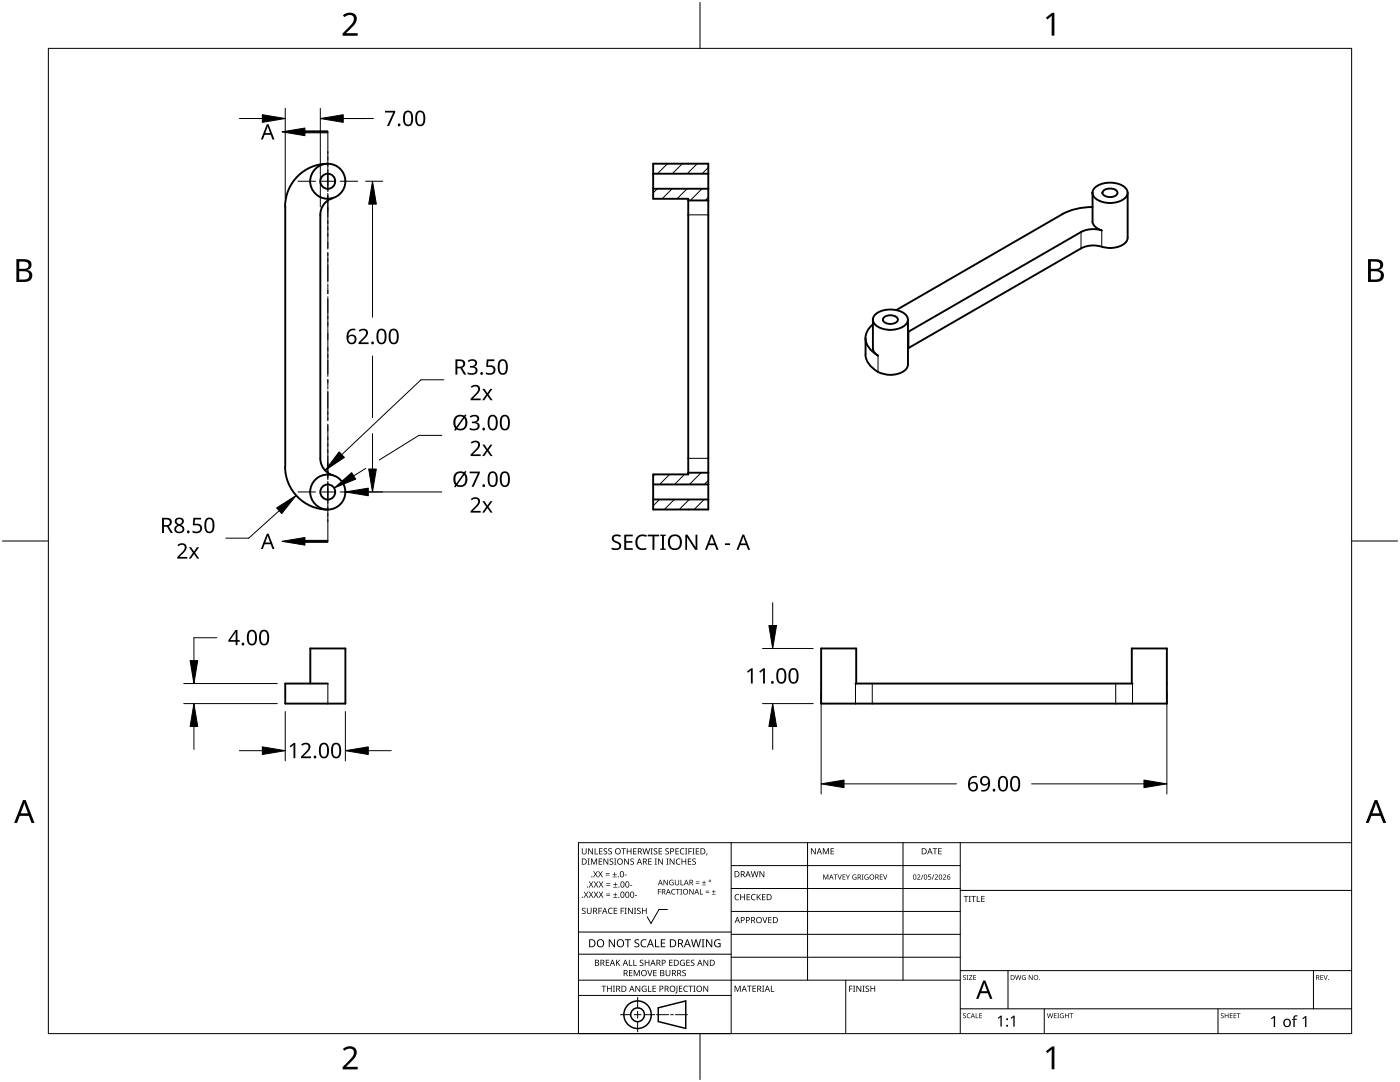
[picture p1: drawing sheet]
<svg xmlns="http://www.w3.org/2000/svg" width="279mm" height="216mm" viewBox="0 0 279 216" stroke-linecap="round" stroke-linejoin="round" font-family="sans-serif">
<g fill="none" stroke="#000" stroke-width=".38">
<path d="M65.4 32.7a8.5 8.5 0 0 0-8.5 8.5M66.4 39.5a3.5 3.5 0 0 0-2.5 3.4M130.4 32.7h11v69h-11v-7h7v-55h-7zM137.4 40h4M141.4 34.7h-11M141.4 37.7h-11M218 38.5v5.7M218.4 37.6a4.9 4.9 0 0 1 6.3 0 1.55 1.55 0 0 1-1 2.4 5 5 0 0 1-5.3-.6 1.25 1.25 0 0 1 0-1.8zM220.3 38a2.21 2.21 0 0 1 2.7 .2 .83 .83 0 0 1-1 1.1 1.63 1.63 0 0 1-2-.8zM225 38.5v9a2.7 2.7 0 0 1-2.7 1.9h-1.6a6.4 6.4 0 0 0-5 .2l-34.3 19.8M56.9 41.2v52M63.9 42.9v48.6"/>
<path d="M212 42.7l-33.1 19.2M218 44.2a2.32 2.32 0 0 0 1.9 1.8 5.5 5.5 0 0 0-4.2 .3l-34.3 19.8M218 41.3a12.7 12.7 0 0 0-6 1.5M172.7 70.7a5 5 0 0 0 8.1 2.9l.4-.8M172.7 67.4v3.3M174.2 63.8v5.7l.2 .6 .8 .9a3.9 3.9 0 0 1-2.3-4.5 4 4 0 0 1 1.3-1.8M174.6 62.9a4.9 4.9 0 0 1 6.2 0 1.55 1.55 0 0 1-.9 2.5 5 5 0 0 1-5.3-.7 1.29 1.29 0 0 1 0-1.8zM176.5 63.3a2.08 2.08 0 0 1 2.6 .2 .7 .7 0 0 1-.5 1 1.82 1.82 0 0 1-2.4-.7zM181.2 63.8v9M181.4 66.2l-.2 .1M181.4 69.4l-.2 .2M56.9 93.2a8.6 8.6 0 0 0 8.5 8.5"/>
<path d="M63.9 91.5a3.5 3.5 0 0 0 2.5 3.3M130.4 99.7h11M130.4 96.7h11M141.4 94.3h-4M61.9 136.4v-7h7v11h-12v-4h8.5M170.7 136.4h55.3M225.9 136.4v-7h7v11h-69v-11h7v7"/>
<circle cx="65.4" cy="36.2" r="1.49"/>
<circle cx="65.4" cy="36.2" r="3.5"/>
<circle cx="65.4" cy="98.2" r="1.49"/>
<circle cx="65.4" cy="98.2" r="3.5"/>
</g>
<path d="M137.4 42.9h4M215.7 46.3v3.3M219.9 46v3.2M175.2 70.9v3.3M181.4 66.1v3.3M141.4 91.5h-4M65.4 136.4v4M170.7 136.4v4M174.1 136.4v4M222.7 136.4v4M226 136.4v4" fill="none" stroke="#000" stroke-width=".2"/>
<g fill="none" stroke="#000" stroke-width=".2">
<path d="M131.2 37.7l-.8 .8M133.2 32.7l-2 2M134.1 37.7l-2 2M136.2 32.7l-2 2M137.1 37.7l-2 2M139.1 32.7l-2 2M140.1 37.7l-2.3 2.3M141.4 33.4l-1.3 1.3M141.4 39.4l-.7 .6M130.7 94.7l-.3 .3M131.6 99.7l-1.2 1.2M133.6 94.7l-2 2"/>
<path d="M134.6 99.7l-2 2M136.6 94.7l-2 2M137.6 99.7l-2 2M139.9 94.3l-2.3 2.4M140.5 99.7l-2 2M141.4 95.9l-.8 .8"/>
</g>
<path d="M9.7 9.7h260v196.5h-260z" fill="none" stroke="#000" stroke-width=".2"/>
<path d="M139.7 .5v9.2M.5 108h9.2M269.7 108h9.2M139.7 206.2v9.2" fill="none" stroke="#000" stroke-width=".2"/>
<g fill="#000">
<path d="M68.4 3.1a1.64 1.64 0 0 1 2.8 .4 2.52 2.52 0 0 1-1.2 2.2l-.9 .9h2.3v.5h-3v-.4l1.2-1.2a1.95 1.95 0 0 0 .9-2.2 1.23 1.23 0 0 0-1.8 .1zM208.7 3.5l1.3-.9h.4v4.5h-.5v-4l-.9 .8zM68.4 209.3a1.64 1.64 0 0 1 2.8 .4 2.52 2.52 0 0 1-1.2 2.2l-.9 1h2.3v.5h-3v-.5l1.2-1.2a1.95 1.95 0 0 0 .9-2.1 1.23 1.23 0 0 0-1.8 .1zM208.7 209.8l1.3-1h.4v4.6h-.5v-4l-.9 .7z"/>
<path d="M3.3 51.7h1.3a1.28 1.28 0 0 1 1.7 1.3 1.04 1.04 0 0 1-.9 .9 1.23 1.23 0 0 1 1 1.5 1.23 1.23 0 0 1-1.5 .9h-1.6zM3.8 54.1v1.7h1a.86 .86 0 0 0 1-.9 .86 .86 0 0 0-1.1-.8zM3.8 52.2v1.4h.9a.78 .78 0 0 0 1-.7 .78 .78 0 0 0-1.1-.7z"/>
<path d="M273 51.7h1.3a1.28 1.28 0 0 1 1.7 1.3 1.04 1.04 0 0 1-.8 .9 1.23 1.23 0 0 1 1 1.5 1.23 1.23 0 0 1-1.6 .9h-1.6zM273.6 54.1v1.7h.9a.86 .86 0 0 0 1.1-.9 .86 .86 0 0 0-1.1-.8zM273.6 52.2v1.4h.8a.78 .78 0 0 0 1-.7 .78 .78 0 0 0-1.1-.7z"/>
<path d="M4.6 159.6h.5l1.8 4.6h-.6l-.6-1.4h-1.8l-.5 1.4h-.6zM4.8 160.2l-.7 2.1h1.5z"/>
<path d="M274.3 159.6h.6l1.7 4.6h-.6l-.5-1.4h-1.8l-.6 1.4h-.5zM274.6 160.2l-.7 2.1h1.4z"/>
</g>
<g fill="none" stroke="#000" stroke-width=".2">
<path d="M145.9 168.1v38.1h-30.5v-38.1h154.3M145.9 172.7h45.7M145.9 177.3h45.7M161.2 168.1v27.5M180.2 168.1v27.5M191.6 168.1v38.1M191.6 177.7h78.1M115.4 198.6h30.5M115.4 195.6h76.2M115.4 190.4h30.5M115.4 186h30.5M127.3 199v2.1"/>
<path d="M133.2 181.5h-1.7l-1.6 2.8-.7-1.4M145.9 181.9h45.7M145.9 186.4h45.7M145.9 191h45.7M168.8 195.6v10.6M191.6 193.7h78.1M201.2 193.7v7.6M262.1 193.7v7.6M123.8 202.5h2.1M126.6 202.5h1.3M127.3 201.8v1.4M127.3 203.8v2.1"/>
<path d="M128.6 202.5h2.1M131 202.5h2.4M133.8 202.5h.6M134.8 202.5h2.4M191.6 201.3h78.1M208.4 201.3v4.9M243.1 201.3v4.9"/>
</g>
<g fill="#000">
<path d="M116.1 169.3h.2v.8a.32 .32 0 0 0 .3 .3 .32 .32 0 0 0 .3-.3v-.8h.2v.8a.47 .47 0 0 1-.5 .4 .47 .47 0 0 1-.5-.5zM116.5 177.9h.2l.3 .5 .3-.5h.1l-.4 .6 .4 .6h-.1l-.3-.5-.4 .5h-.1l.4-.6zM117.3 171.3h.4l-.1 .1v1l.1 .1h-.4l.1-.1v-1zM117.4 169.3h.2l.6 1v-1h.1v1.2h-.1l-.7-1v1h-.1zM117.5 177.9h.2l.3 .5 .3-.5h.1l-.4 .6 .4 .6h-.1l-.4-.5-.3 .5h-.1l.4-.6zM117.5 175.9h.2l.3 .5 .3-.5h.1l-.4 .6 .5 .6h-.2l-.3-.5-.4 .5h-.1l.4-.6zM117.9 171.3h.3l.3 1 .4-1h.3v1.2h-.2v-1l-.4 1h-.1l-.4-1v1h-.2zM118.7 169.3h.1v1h.6v.2h-.7zM118.4 173.8h.1l.3 .5 .3-.5h.2l-.4 .6 .4 .7h-.1l-.4-.6-.3 .6h-.1l.4-.7zM118.5 177.9h.2l.2 .5 .3-.5h.2l-.4 .6 .4 .6h-.1l-.4-.5-.3 .5h-.1l.4-.6zM118.5 175.9h.2l.3 .5 .3-.5h.1l-.4 .6 .4 .6h-.1l-.3-.5-.4 .5h-.1l.4-.6zM119.5 171.3h.7v.1h-.6v.4h.5v.2h-.5v.4h.6v.1h-.7z"/>
<path d="M119.6 169.3h.6v.1h-.5v.4h.5v.1h-.5v.4h.5v.2h-.6zM119.4 173.8h.1l.3 .5 .3-.5h.2l-.4 .6 .4 .7h-.1l-.4-.6-.3 .6h-.2l.5-.7zM119.5 177.9h.1l.3 .5 .3-.5h.2l-.4 .6 .4 .6h-.1l-.4-.5-.3 .5h-.1l.4-.6zM119.5 175.9h.2l.3 .5 .3-.5h.1l-.4 .6 .4 .6h-.1l-.4-.5-.3 .5h-.1l.4-.6zM120.9 174.6h.8v.1h-.8zM120.9 174.2h.8v.1h-.8zM121 178.7h.8v.1h-.8zM121 178.3h.8v.1h-.8zM121 176.6h.8v.1h-.8zM121 176.3h.8v.1h-.8zM120.5 169.4l.4-.1h.3l-.1 .1a.25 .25 0 0 0-.4-.1 .25 .25 0 0 0 0 .4l.4 .3 .1 .2-.3 .3-.5-.1v-.1h.2a.27 .27 0 0 0 .4-.1 .27 .27 0 0 0-.3-.3l-.2-.2zM120.4 171.3h.2l.7 1-.1-1h.2v1.2h-.2l-.6-1v1h-.2z"/>
<path d="M121.4 169.4l.5-.1h.2v.1a.25 .25 0 0 0-.4-.1 .25 .25 0 0 0 0 .4l.4 .3v.2l-.2 .3-.5-.1v-.1h.1a.27 .27 0 0 0 .5-.1 .27 .27 0 0 0-.4-.3l-.2-.2zM122.3 174.9h.8v.2h-.8zM122.4 179h.8v.1h-.8zM122.4 177h.8v.1h-.8zM121.7 171.4l.4-.1 .3 .1-.1 .1a.25 .25 0 0 0-.4-.1 .25 .25 0 0 0 0 .4 .42 .42 0 0 1 .5 .5 .42 .42 0 0 1-.7 .2l-.1-.2 .2 .1a.27 .27 0 0 0 .5-.2 .27 .27 0 0 0-.4-.3l-.2-.2zM122.6 174h.1v.4h.4v.1h-.4v.4h-.1v-.4h-.3v-.1h.3zM122.7 178.1h.1v.4h.4v.1h-.4v.3h-.1v-.3h-.3v-.1h.3zM122.7 176.1h.2v.3h.3v.2h-.3v.3h-.2v-.3h-.3v-.2h.3zM122.6 171.3h.4l-.1 .1v1l.1 .1h-.4l.1-.1v-1zM124 169.3h.9v.1h-.4v1.1h-.1v-1.1h-.4zM124.7 174.5h.4v.2h-.4zM124.6 171.3h.1l.7 1v-1h.1v1.2h-.2l-.6-1v1h-.1z"/>
<path d="M125.7 176.6h.5v.1h-.5zM125.1 169.3h.1v.5h.7v-.5h.1v1.2h-.1v-.6h-.7v.6h-.1zM125.8 171.4l.5-.1 .2 .1v.1a.25 .25 0 0 0-.4-.1 .25 .25 0 0 0 0 .4 .42 .42 0 0 1 .4 .5 .42 .42 0 0 1-.7 .2v-.2l.1 .1a.27 .27 0 0 0 .5-.2 .27 .27 0 0 0-.4-.3l-.2-.2zM126.7 178.6h.4v.2h-.4zM126.4 169.3h.6v.1h-.5v.4h.5v.1h-.5v.4h.5v.2h-.6zM128.2 169.3h.2l.2 1 .3-1h.2l.2 1 .3-1h.1l-.3 1.2h-.1l-.3-1.1-.3 1.1h-.2zM129.4 171.3h.7v.1h-.6v.4h.5v.2h-.5v.4h.6v.1h-.7zM129.8 169.3h.5l-.2 .1v1l.2 .1h-.5l.2-.1v-1zM130.7 171.3h.4l-.1 .1v1l.1 .1h-.4l.1-.1v-1zM130.5 169.4l.4-.1h.3l-.1 .1a.25 .25 0 0 0-.4-.1 .25 .25 0 0 0 0 .4l.4 .3 .1 .2-.2 .3-.6-.1v-.1h.2a.27 .27 0 0 0 .4-.1 .27 .27 0 0 0-.3-.3l-.2-.2zM131.3 177.4h.6v.1h-.5v.4h.5v.1h-.5v.5h-.1zM131.4 169.3h.7v.1h-.5v.4h.5v.1h-.5v.4h.5v.2h-.7z"/>
<path d="M131.3 171.3h.2l.7 1v-1h.1v1.2h-.2l-.6-1v1h-.2zM132.4 175.6h.2l.6 .9v-.9h.1v1h-.2l-.6-.9v.9h-.1zM133 171.3h.4l-.1 .1v1l.1 .1h-.4l.1-.1v-1zM132.8 169.4l.4-.1h.3l-.1 .1a.25 .25 0 0 0-.3-.1 .25 .25 0 0 0 0 .4l.4 .3v.2l-.2 .3-.5-.1v-.1h.1a.27 .27 0 0 0 .5-.1 .27 .27 0 0 0-.4-.3l-.2-.2zM133.7 175.7l.5-.2 .2 .1v.1a.45 .45 0 0 0-.7 .4 .45 .45 0 0 0 .6 .4v-.3h-.2v-.1h.3v.5a.6 .6 0 0 1-.8-.1 .6 .6 0 0 1 .1-.8zM134.1 177.5l.4-.1h.3l-.1 .2a.44 .44 0 0 0-.6 .4 .44 .44 0 0 0 .6 .3 .52 .52 0 0 1-.7 0 .52 .52 0 0 1 .1-.8zM133.6 171.3h.2l.7 1v-1h.1v1.2h-.2l-.6-1v1h-.2zM134.9 177.4h.8v.1h-.4v1h-.1v-1h-.3zM135 171.5l.5-.2 .3 .1-.1 .1a.49 .49 0 0 0-.7 .4 .49 .49 0 0 0 .7 .5 .52 .52 0 0 1-.6 0 .52 .52 0 0 1-.2-.6zM134.8 169.3h.7v.1h-.6v.4h.5v.1h-.5v.4h.6v.2h-.7zM134.7 175.6h.1v.7a.28 .28 0 0 0 .3 .2 .28 .28 0 0 0 .3-.2v-.7h.1v.7a.42 .42 0 0 1-.4 .4 .42 .42 0 0 1-.4-.4zM135.8 175.6h.2v.9h.4v.1h-.6z"/>
<path d="M135.8 177.4h.3l-.1 .1v.9l.1 .1h-.3l.1-.1v-.9zM135.8 169.4l.4-.1h.4l-.1 .1h-.2a.49 .49 0 0 0-.4 .6 .49 .49 0 0 0 .7 .3 .52 .52 0 0 1-.7 .1 .52 .52 0 0 1-.2-.6zM136 171.3h.2v.5h.6v-.5h.1v1.2h-.1v-.5h-.6v.5h-.2zM136.7 169.3h.5l-.2 .1v1l.2 .1h-.5l.2-.1v-1zM137.4 169.3h.7v.1h-.6v.4h.5v.2h-.5v.5h-.1zM137.3 171.3h.7v.1h-.6v.4h.5v.2h-.5v.4h.6v.1h-.7zM137.6 177.4h.1l.6 .9v-.9h.1v1.1h-.1l-.6-.9v.9h-.1zM138.2 169.3h.4l-.1 .1v1l.1 .1h-.4l.1-.1v-1zM138.9 176.2h.7v.1h-.7zM138.9 175.9h.7v.1h-.7zM138.2 171.4l.4-.1 .3 .1-.1 .1a.25 .25 0 0 0-.4-.1 .25 .25 0 0 0 0 .4 .42 .42 0 0 1 .5 .5 .42 .42 0 0 1-.7 .2l-.1-.2 .2 .1a.27 .27 0 0 0 .5-.2 .27 .27 0 0 0-.4-.3l-.2-.2zM138.9 169.3h.6v.1h-.5v.4h.5v.1h-.5v.4h.5v.2h-.6z"/>
<path d="M139.7 177.4h.1v1h.5v.1h-.6zM140.1 176.5h.8v.1h-.8zM140.5 175.7h.1v.3h.3v.2h-.3v.3h-.1v-.3h-.4v-.2h.4zM140.8 178h.7v.2h-.7zM140.8 177.7h.7v.1h-.7zM141 170.3h.2l-.3 .4zM142.1 178.4h.7v.1h-.7zM142.4 177.6h.1v.3h.3v.1h-.3v.3h-.1v-.3h-.3v-.1h.3zM146.8 178.6l.4-.2 .3 .1v.1a.49 .49 0 0 0-.7 .4 .49 .49 0 0 0 .7 .5 .52 .52 0 0 1-.7 0 .52 .52 0 0 1-.2-.6zM147.7 178.4h.2v.5h.6v-.5h.2v1.2h-.2v-.5h-.6v.5h-.2zM149 178.4h.7v.1h-.5v.4h.4v.2h-.4v.4h.5v.1h-.7zM150 178.6l.5-.2 .3 .1-.1 .1a.49 .49 0 0 0-.7 .4 .49 .49 0 0 0 .8 .5 .52 .52 0 0 1-.7 0 .52 .52 0 0 1-.2-.6z"/>
<path d="M149.8 173.8h.2l.3 1.1 .2-1.1h.2l.3 1.1 .2-1.1h.2l-.3 1.2h-.2l-.3-1-.3 1h-.1zM151 178.4h.2v.6l.5-.6h.2l-.5 .5 .5 .7h-.2l-.4-.6-.1 .6h-.2zM151.6 173.8h.1l.7 1v-1h.1v1.2h-.1l-.7-1v1h-.1zM152.1 178.4h.7v.1h-.6v.4h.5v.2h-.5v.4h.6v.1h-.7zM161.8 169.3h.2l.7 1v-1h.1v1.2h-.2l-.6-1v1h-.2zM164.3 174.5h.2l.3 .8 .3-.8h.2v1h-.1v-.9l-.5 .9-.3-.9v.9h-.1zM164.2 169.3h.2l.4 .9 .4-.9h.2v1.2h-.1v-1.1l-.4 1.1h-.1l-.4-1.1v1.1h-.2zM165.8 169.3h.6v.1h-.5v.4h.5v.1h-.5v.4h.5v.2h-.6zM166.4 174.5h.7v.1h-.3v.9h-.1v-.9h-.3zM167.2 174.5h.1l.3 .9 .3-.9h.1l-.3 1h-.2zM168.2 174.5h.5v.1h-.4v.3h.4v.1h-.4v.4h.4v.1h-.5zM168.8 174.5h.1l.3 .5 .3-.5h.1l-.3 .6v.4h-.2v-.4z"/>
<path d="M170.2 174.6l.5-.1h.2v.2a.42 .42 0 0 0-.7 .3 .42 .42 0 0 0 .6 .4v-.3h-.2v-.1h.3v.5a.56 .56 0 0 1-.7-.1 .56 .56 0 0 1 0-.8zM172 174.5h.3l-.1 .1v.8l.1 .1h-.3l.1-.1v-.8zM172.6 174.6l.5-.1h.2v.2a.42 .42 0 0 0-.7 .3 .42 .42 0 0 0 .6 .4v-.3h-.2v-.1h.3v.5a.56 .56 0 0 1-.7-.1 .56 .56 0 0 1 0-.8zM175.6 174.5h.6v.1h-.5v.3h.4v.1h-.4v.4h.5v.1h-.6zM176.2 174.5h.2l.3 .9 .3-.9h.1l-.4 1h-.1zM183 174.6a.37 .37 0 0 1 .6 0 .37 .37 0 0 1-.2 .6l-.2 .2h.5v.1h-.7l.3-.4a.27 .27 0 0 0 .3-.3 .27 .27 0 0 0-.4-.2zM184.2 174.5h.1l-.4 1h-.1zM185.3 174.5h.5v.1h-.4v.3h.1a.33 .33 0 0 1 .3 .5 .33 .33 0 0 1-.6 0 .27 .27 0 0 0 .4 .1 .27 .27 0 0 0 .1-.4 .27 .27 0 0 0-.4-.1zM186.3 174.5h.2l-.4 1h-.2zM186.1 169.3h.9v.1h-.3v1.1h-.2v-1.1h-.4zM186.5 174.6a.37 .37 0 0 1 .6 0 .37 .37 0 0 1-.2 .6l-.2 .2h.5v.1h-.7l.3-.4a.27 .27 0 0 0 .3-.3 .27 .27 0 0 0-.4-.2zM187.2 169.3h.7v.1h-.5v.4h.5v.1h-.5v.4h.5v.2h-.7z"/>
<path d="M188.2 174.6a.37 .37 0 0 1 .6 0 .37 .37 0 0 1-.3 .6l-.2 .2h.5v.1h-.6l.2-.4a.27 .27 0 0 0 .3-.3 .27 .27 0 0 0-.4-.2zM192.3 178.8h.9v.1h-.3v1.1h-.2v-1.1h-.4zM193.3 178.8h.5l-.2 .1v1l.2 .1h-.5l.2-.1v-1zM193.8 178.8h1v.1h-.4v1.1h-.2v-1.1h-.4zM194.9 178.8h.2v1.1h.5v.1h-.7zM195.8 178.8h.7v.1h-.5v.4h.5v.1h-.5v.5h.5v.1h-.7zM116.2 181.3l.4-.2 .3 .1-.1 .1a.25 .25 0 0 0-.4-.1 .25 .25 0 0 0 0 .4l.4 .2 .1 .3-.3 .3-.5-.1v-.1h.2a.27 .27 0 0 0 .4-.1 .27 .27 0 0 0-.3-.3l-.2-.2zM117.1 181.1h.2v.8a.32 .32 0 0 0 .3 .3 .32 .32 0 0 0 .3-.3v-.8h.2v.8a.47 .47 0 0 1-.5 .5 .47 .47 0 0 1-.5-.5zM119.4 181.1h.7v.2h-.5v.4h.5v.1h-.5v.6h-.2zM120 196.7h1v.1h-.4v1.1h-.2v-1.1h-.4zM120.9 191.5h.7v.1h-.5v.4h.4v.2h-.4v.4h.5v.1h-.7zM121.5 181.3l.4-.2 .4 .1-.1 .1a.49 .49 0 0 0-.7 .5 .49 .49 0 0 0 .7 .4 .52 .52 0 0 1-.6 .1 .52 .52 0 0 1-.3-.6z"/>
<path d="M121.1 196.7h.2v.5h.6v-.5h.2v1.2h-.2v-.6h-.6v.6h-.2zM121.5 187.4h.2l.9 1.3v-1.3h.1v1.6h-.2l-.8-1.3v1.3h-.2zM122.3 196.7h.4l-.1 .1v1l.1 .1h-.4l.2-.1v-1zM122.5 181.1h.7v.2h-.6v.4h.5v.1h-.5v.4h.6v.2h-.7zM122.9 191.5h.2v.6l.5-.6h.2l-.5 .5 .5 .7h-.2l-.4-.6-.1 .6h-.2zM123.9 181.1h.6v.2h-.5v.4h.5v.1h-.5v.6h-.1zM124.7 181.1h.4l-.2 .2v.9l.2 .2h-.4l.1-.2v-.9zM124.7 187.4h1.2v.2h-.5v1.4h-.2v-1.4h-.5zM125.5 191.5h.2v1.1h.5v.1h-.7zM125.5 193.6h.7v.1h-.5v.4h.5v.1h-.5v.4h.5v.2h-.7zM125.3 181.1h.2l.7 1.1-.1-1.1h.2v1.3h-.2l-.6-1v1h-.2zM126.4 191.5h.2v1.1h.5v.1h-.7z"/>
<path d="M126.5 181.1h.5l-.2 .2v.9l.2 .2h-.5l.2-.2v-.9zM126.5 193.6h.2l.4 1 .4-1h.2v1.2h-.2v-1.1l-.4 1.1h-.1l-.4-1.1v1.1h-.1zM126.7 187.6l.3-.2 .6 .1-.2 .1a.33 .33 0 0 0-.6 .2 .33 .33 0 0 0 .4 .4 .47 .47 0 0 1 .4 .6 .47 .47 0 0 1-.7 .2h-.3v-.2h.2a.35 .35 0 0 0 .6-.2 .35 .35 0 0 0-.5-.4l-.3-.2zM126.8 196.7h.2l.6 1v-1h.2v1.2h-.2l-.7-1 .1 1h-.2zM127.2 181.3l.4-.2 .3 .1-.1 .1a.25 .25 0 0 0-.4-.1 .25 .25 0 0 0 0 .4l.4 .2 .1 .3-.3 .3-.5-.1v-.1h.2a.27 .27 0 0 0 .4-.1 .27 .27 0 0 0-.3-.3l-.2-.2zM127.7 191.6l.5-.1 .2 .1v.1a.25 .25 0 0 0-.4-.1 .25 .25 0 0 0 0 .4l.4 .2v.3l-.2 .2h-.5v-.2l.1 .1a.27 .27 0 0 0 .5-.2 .27 .27 0 0 0-.4-.3l-.2-.2zM128 187.6l.6-.2 .4 .1v.2a.64 .64 0 0 0-1 .5 .64 .64 0 0 0 1 .6v.2a.83 .83 0 0 1-1.1-.3 .83 .83 0 0 1 .1-1.1zM128.2 196.8l.6-.1 .2 .1v.1a.5 .5 0 0 0-.8 .4 .5 .5 0 0 0 .7 .5v-.4h-.3v-.1h.4v.6a.66 .66 0 0 1-.8-.2 .66 .66 0 0 1 0-.9zM128.1 181.1h.2v.6h.6v-.6h.2v1.3h-.2v-.6h-.6v.6h-.2zM129.2 193.6h.1l.4 1 .3-1h.2l-.4 1.2h-.2zM129.3 196.7h.2v1.1h.5v.1h-.7zM128.7 191.5h.1v.5h.6v-.5h.2v1.2h-.2v-.5h-.6v.5h-.1z"/>
<path d="M130.7 187.4h.2v1.4h.7v.2h-.9zM130.2 196.7h.7v.1h-.5v.4h.5v.1h-.5v.5h.5v.1h-.7zM130.4 193.6h.6v.1h-.5v.4h.5v.1h-.5v.4h.5v.2h-.6zM131.9 187.4h.9v.2h-.7v.5h.6v.2h-.6v.5h.7v.2h-.9zM132.8 193.6h.2v.7a.32 .32 0 0 0 .3 .4 .32 .32 0 0 0 .3-.4v-.7h.2v.7a.47 .47 0 0 1-.5 .5 .47 .47 0 0 1-.5-.5zM133.5 191.5h.7v.1h-.5v.4h.5v.2h-.5v.4h.5v.1h-.7zM135 196.7h.2v1.3l-.1 .2h-.3l-.1-.1 .3-.2zM135.5 196.7h.7v.1h-.5v.4h.4v.1h-.4v.5h.5v.1h-.7zM135.8 191.7l.5-.2 .4 .1-.1 .1a.5 .5 0 0 0-.8 .4 .5 .5 0 0 0 .7 .5v-.4h-.2v-.1h.4v.6a.66 .66 0 0 1-.9-.1 .66 .66 0 0 1 0-.9zM136.2 193.7l.4-.2 .3 .1-.1 .1a.25 .25 0 0 0-.4-.1 .25 .25 0 0 0 0 .4 .42 .42 0 0 1 .5 .6 .42 .42 0 0 1-.7 .2l-.1-.2h.2a.27 .27 0 0 0 .5-.1 .27 .27 0 0 0-.4-.3l-.2-.2zM136.5 196.8l.5-.1 .3 .1-.1 .1a.49 .49 0 0 0-.7 .4 .49 .49 0 0 0 .8 .4 .52 .52 0 0 1-.7 .1 .52 .52 0 0 1-.2-.6zM137 191.5h.7v.1h-.6v.4h.5v.2h-.5v.4h.6v.1h-.7z"/>
<path d="M137.4 196.7h.9v.1h-.4v1.1h-.1v-1.1h-.4zM137.9 191.6l.4-.1 .3 .1-.1 .1a.25 .25 0 0 0-.4-.1 .25 .25 0 0 0 0 .4l.4 .2 .1 .3-.2 .2h-.6v-.2l.2 .1a.27 .27 0 0 0 .5-.2 .27 .27 0 0 0-.4-.3l-.2-.2zM138.4 196.7h.4l-.1 .1v1l.1 .1h-.4l.1-.1v-1zM137.9 187.4h.2l.3 1.4 .4-1.4h.2l.4 1.4 .3-1.4h.2l-.4 1.6h-.2l-.4-1.3-.4 1.3h-.2zM140 187.4h.6l-.2 .2v1.3l.2 .1h-.6l.2-.1v-1.3zM140.4 196.7h.1l.7 1v-1h.1v1.2h-.1l-.7-1v1h-.1zM140.4 191.5h.2l.6 1v-1h.1v1.2h-.1l-.7-1v1h-.1zM140.9 187.4h.2l.9 1.3v-1.3h.2v1.6h-.3l-.8-1.3v1.3h-.2zM142.7 187.6l.7-.2 .4 .1-.1 .2a.65 .65 0 0 0-1 .5 .65 .65 0 0 0 .9 .6v-.4h-.3v-.2h.5v.7a.86 .86 0 0 1-1.1-.1 .86 .86 0 0 1 0-1.2zM146.6 196.7h.2l.4 1 .4-1h.2v1.2h-.1v-1.1l-.4 1.1h-.2l-.4-1.1v1.1h-.1zM149.1 196.7h.9v.1h-.4v1.1h-.1v-1.1h-.4zM150.2 196.7h.7v.1h-.6v.4h.5v.1h-.5v.5h.6v.1h-.7z"/>
<path d="M152.1 183h.2l.3 1 .4-1h.2l-.5 1.2h-.1zM152.1 196.7h.4l-.1 .1v1l.1 .1h-.4l.1-.1v-1zM153.8 196.7h.2v1.1h.5v.1h-.7zM153.3 183h.7v.1h-.5v.4h.5v.1h-.5v.5h.5v.1h-.7zM169.5 196.7h.6v.1h-.5v.5h.5v.1h-.5v.5h-.1zM170.2 196.7h.5l-.2 .1v1l.2 .1h-.5l.2-.1v-1zM170.9 196.7h.2l.6 1v-1h.2v1.2h-.2l-.6-1v1h-.2zM172.1 196.7h.5l-.2 .1v1l.2 .1h-.5l.2-.1v-1zM172.8 196.8l.4-.1h.2v.2a.25 .25 0 0 0-.4-.1 .25 .25 0 0 0 0 .4l.4 .2 .1 .3-.3 .2h-.5v-.2l.2 .1a.27 .27 0 0 0 .4-.2 .27 .27 0 0 0-.3-.3l-.3-.2zM173.7 196.7h.2v.5h.6v-.5h.2v1.2h-.2v-.6h-.6v.6h-.2zM192.2 194.7l.4-.1h.2l-.1 .1a.24 .24 0 0 0-.3 0 .24 .24 0 0 0-.1 .3 .24 .24 0 0 0 .4 .1l.1 .1-.1 .3h-.4l-.1-.1a.24 .24 0 0 0 .3 .1 .24 .24 0 0 0 .1-.3l-.4-.3zM192.9 194.6h.4l-.1 .1v.7l.1 .1h-.4l.1-.1v-.7z"/>
<path d="M193.4 194.6h.6l-.5 .8h.6v.1h-.7l.5-.8h-.5zM194.2 194.6h.6v.1h-.4v.3h.4v.1h-.4v.3h.4v.1h-.6zM202.6 194.6h.1l.2 .8 .2-.8h.2l.2 .8 .2-.8h.1l-.2 .9h-.2l-.2-.8-.2 .8h-.2zM204.1 194.7l.3-.1h.3l-.1 .1a.4 .4 0 0 0-.6 .4 .4 .4 0 0 0 .6 .3v-.3l-.2-.1h.3v.5a.53 .53 0 0 1-.7-.1 .53 .53 0 0 1 .1-.7zM205.3 194.6h.2l.5 .8v-.8h.1v.9h-.2l-.5-.8v.8h-.1zM263.5 194.6h.6v.1h-.5v.3h.4v.1h-.4v.3h.5v.1h-.6zM264.1 194.6h.2l.2 .8 .3-.8h.2l-.4 .9h-.1zM192.2 202.3l.4-.1h.2l-.1 .1a.24 .24 0 0 0-.3 0 .24 .24 0 0 0-.1 .3 .24 .24 0 0 0 .4 .1l.1 .2-.1 .2-.4 .1-.1-.2a.24 .24 0 0 0 .3 .1 .24 .24 0 0 0 .1-.3l-.4-.2zM193.1 202.3l.6-.1-.3 .1a.4 .4 0 0 0-.3 .5 .4 .4 0 0 0 .5 .2 .46 .46 0 0 1-.6 0 .46 .46 0 0 1 .1-.7zM194.7 202.2h.1v.8h.5v.2h-.6zM195.4 202.2h.6v.1h-.4v.3h.4v.1h-.4v.4h.4v.1h-.6zM199.1 203.1l.6-.4h.2v2.1h-.2v-1.9l-.5 .4z"/>
<path d="M201.7 203.1l.6-.4h.2v2.1h-.3v-1.9l-.4 .4zM209 202.2h.1l.2 .8 .2-.8h.1l.3 .8 .2-.8h.1l-.3 1h-.1l-.2-.9-.3 .9h-.1zM210.3 202.2h.6v.1h-.4v.3h.3v.1h-.3v.4h.4v.1h-.6zM211 202.2h.4l-.2 .1v.8l.2 .1h-.4l.1-.1v-.8zM211.6 202.3l.7-.1-.1 .1a.4 .4 0 0 0-.6 .4 .4 .4 0 0 0 .6 .3v-.2l-.2-.2h.3v.5a.53 .53 0 0 1-.7-.1 .53 .53 0 0 1 0-.7zM212.5 202.2h.2v.4h.5v-.4h.1v1h-.1v-.5h-.5v.5h-.2zM213.4 202.2h.8v.1h-.3v.9h-.2v-.9h-.3zM243.7 202.3l.3-.1h.2v.1a.24 .24 0 0 0-.3 0 .24 .24 0 0 0-.1 .3 .24 .24 0 0 0 .3 .1l.1 .2-.1 .2-.4 .1-.1-.2a.24 .24 0 0 0 .4 .1 .24 .24 0 0 0 0-.3l-.3-.2zM244.4 202.2h.2v.4h.5v-.4h.1v1h-.1v-.5h-.5v.5h-.2zM245.4 202.2h.6v.1h-.4v.3h.4v.1h-.4v.4h.4v.1h-.6zM246.2 202.2h.5v.1h-.4v.3h.4v.1h-.4v.4h.4v.1h-.5zM246.8 202.2h.8v.1h-.3v.9h-.2v-.9h-.3z"/>
<path d="M253.7 203.2l.6-.5h.2v2.2h-.3v-1.9l-.4 .4zM258.2 202.7l.3-.1h.5l-.1 .3-.4-.1-.1 .2v.3h.4v.2h-.4v1.4h-.3v-1.4h-.3l.3-.2zM259.9 203.2l.6-.5h.2v2.2h-.2v-1.9l-.5 .4z"/>
<path d="M116.1 171.3h.4a.61 .61 0 0 1 .6 .6 .61 .61 0 0 1-.6 .6h-.4zM116.3 171.4v1h.1a.48 .48 0 0 0 .5-.5 .48 .48 0 0 0-.4-.5z"/>
<path d="M122.7 169.9a.61 .61 0 0 1 1.2 0 .61 .61 0 0 1-1.2 0zM123 169.5a.47 .47 0 0 0-.1 .7 .47 .47 0 0 0 .8 0v-.1a.45 .45 0 0 0-.1-.6 .45 .45 0 0 0-.6 0z"/>
<path d="M123.1 171.9a.61 .61 0 0 1 1.2 0 .61 .61 0 0 1-1.2 0zM123.5 171.5l-.2 .4a.45 .45 0 0 0 .7 .4 .45 .45 0 0 0 0-.8l-.2-.1z"/>
<path d="M123.9 173.9a.51 .51 0 0 1 .6 .1 .51 .51 0 0 1 0 .7 .44 .44 0 0 1-.6 .3 .44 .44 0 0 1-.2-.6zM123.9 174v.1a.48 .48 0 0 0 .3 .8 .53 .53 0 0 0 .2-.5 .53 .53 0 0 0-.4-.4z"/>
<path d="M124 178a.44 .44 0 0 1 .5 0 .44 .44 0 0 1 .1 .5 .46 .46 0 0 1-.4 .7 .46 .46 0 0 1-.4-.7zM124.1 178.1l-.1 .2a.45 .45 0 0 0 .3 .7 .53 .53 0 0 0 .2-.5 .53 .53 0 0 0-.4-.4z"/>
<path d="M124 176a.44 .44 0 0 1 .5 0 .44 .44 0 0 1 .1 .5 .46 .46 0 0 1-.4 .6 .46 .46 0 0 1-.4-.7zM124.1 176.1l-.1 .4a.31 .31 0 0 0 .2 .5 .31 .31 0 0 0 .3-.5l-.1-.4z"/>
<path d="M124.9 178a.5 .5 0 0 1 .7 .1 .5 .5 0 0 1 0 .6 .44 .44 0 0 1-.6 .4 .44 .44 0 0 1-.2-.6zM125 178.1a.48 .48 0 0 0-.1 .6 .48 .48 0 0 0 .4 .3l.1-.8-.2-.2z"/>
<path d="M124.9 176a.44 .44 0 0 1 .6 0 .44 .44 0 0 1 .1 .5 .46 .46 0 0 1-.5 .6 .46 .46 0 0 1-.3-.7zM125 176.1l-.1 .4a.31 .31 0 0 0 .3 .5 .31 .31 0 0 0 .2-.5v-.4z"/>
<path d="M125.9 178a.5 .5 0 0 1 .6 .1 .5 .5 0 0 1 0 .6 .44 .44 0 0 1-.5 .4 .44 .44 0 0 1-.2-.6zM126 178.1l-.1 .1a.48 .48 0 0 0 .4 .8 .53 .53 0 0 0 .2-.5 .53 .53 0 0 0-.5-.4z"/>
<path d="M127.3 169.3h.3a.35 .35 0 0 1 .5 .2 .35 .35 0 0 1-.3 .4l.4 .6h-.2l-.3-.5h-.3v.5h-.1zM127.4 169.4v.4h.2a.23 .23 0 0 0 .3-.2 .23 .23 0 0 0-.3-.2z"/>
<path d="M127.5 171.3h.2l.4 1.2h-.1l-.2-.4h-.4l-.2 .4h-.1zM127.6 171.5l-.2 .5h.4z"/>
<path d="M128.3 171.3h.3a.35 .35 0 0 1 .5 .2 .35 .35 0 0 1-.3 .5l.4 .5h-.2l-.3-.5h-.2v.5h-.2zM128.5 171.4v.5h.1a.23 .23 0 0 0 .3-.2 .23 .23 0 0 0-.3-.3z"/>
<path d="M131.7 175.5h.1l.5 1.1h-.2l-.1-.3h-.4l-.2 .3h-.1zM131.8 175.7l-.2 .5h.4z"/>
<path d="M132.1 177.4h.3a.31 .31 0 0 1 .4 .2 .31 .31 0 0 1-.2 .4l.3 .5h-.2l-.3-.5h-.2v.5h-.1zM132.2 177.5v.4h.2a.21 .21 0 0 0 .2-.2 .21 .21 0 0 0-.2-.2z"/>
<path d="M133.3 177.4h.1l.5 1.1h-.2l-.1-.4h-.4l-.2 .4h-.1zM133.4 177.5l-.2 .5h.4z"/>
<path d="M133.8 169.3h.6l.1 .2-.1 .4-.5 .1v.5h-.1zM133.9 169.4v.5a.29 .29 0 0 0 .5-.3 .29 .29 0 0 0-.5-.2z"/>
<path d="M136.9 175.5h.1l.4 1.1h-.1l-.1-.3h-.5l-.1 .3h-.1zM137 175.7l-.2 .5h.3z"/>
<path d="M136.2 177.9a.55 .55 0 0 1 1.1 0 .55 .55 0 0 1-1.1 0zM136.4 177.9a.45 .45 0 0 0 .9 0 .45 .45 0 0 0-.9 0z"/>
<path d="M137.6 175.6h.3a.31 .31 0 0 1 .4 .2 .31 .31 0 0 1-.2 .4l.3 .4h-.2l-.2-.4h-.3v.4h-.1zM137.7 175.7v.4h.2a.21 .21 0 0 0 .3-.2 .21 .21 0 0 0-.3-.2z"/>
<path d="M139 177.4h.1l.4 1.1h-.1l-.1-.4h-.5l-.1 .4h-.1zM139.1 177.5l-.2 .5h.3z"/>
<path d="M139.8 169.3h.4a.54 .54 0 0 1 .6 .6 .56 .56 0 0 1-.7 .6h-.3zM140 169.4v.9h.1a.48 .48 0 0 0 .5-.4 .48 .48 0 0 0-.4-.5z"/>
<path d="M141.4 175.8a.25 .25 0 0 1 .5 0 .25 .25 0 0 1-.5 0zM141.5 175.8a.15 .15 0 0 0 .3 0 .15 .15 0 0 0-.3 0z"/>
<path d="M146.6 173.8h.4a.61 .61 0 0 1 .6 .6 .61 .61 0 0 1-.7 .6h-.3zM146.8 174v.9h.1a.43 .43 0 0 0 .5-.5 .41 .41 0 0 0-.4-.4z"/>
<path d="M147.8 173.8h.4a.35 .35 0 0 1 .4 .3 .35 .35 0 0 1-.2 .4l.3 .5h-.2l-.3-.5h-.2v.5h-.2zM148 174v.4h.2a.23 .23 0 0 0 .3-.2 .23 .23 0 0 0-.3-.2z"/>
<path d="M149.2 173.8h.1l.5 1.2h-.1l-.2-.3h-.5l-.1 .3h-.2zM149.3 174l-.2 .5h.4z"/>
<path d="M153 178.4h.4a.55 .55 0 0 1 .6 .6 .56 .56 0 0 1-.6 .6h-.4zM153.2 178.5v1h.1a.48 .48 0 0 0 .5-.5 .48 .48 0 0 0-.4-.5z"/>
<path d="M163.4 169.2h.2l.5 1.3h-.2l-.2-.4h-.4l-.2 .4h-.1zM163.5 169.4l-.2 .6h.4z"/>
<path d="M165.8 174.5h.2l.4 1h-.2l-.1-.3h-.4l-.1 .3h-.2zM165.9 174.6l-.2 .5h.4z"/>
<path d="M171.2 174.5h.2a.29 .29 0 0 1 .4 .2 .29 .29 0 0 1-.2 .4l.3 .4h-.2l-.2-.4h-.2v.4h-.1zM171.3 174.6v.4h.1a.2 .2 0 0 0 .3-.2 .2 .2 0 0 0-.3-.2z"/>
<path d="M173.4 175a.55 .55 0 0 1 1.1 0 .55 .55 0 0 1-1.1 0zM173.7 175a.38 .38 0 0 0 .7 0 .38 .38 0 0 0-.7 0z"/>
<path d="M174.7 174.5h.3a.29 .29 0 0 1 .3 .2 .29 .29 0 0 1-.2 .4l.3 .4h-.1l-.3-.4h-.2v.4h-.1zM174.8 174.6v.4h.2a.2 .2 0 0 0 .2-.2 .2 .2 0 0 0-.2-.2z"/>
<path d="M182.3 174.6h.4l.2 .5a.38 .38 0 0 1-.5 .4 .38 .38 0 0 1-.2-.6zM182.4 174.6l-.1 .2a.38 .38 0 0 0 .3 .6 .41 .41 0 0 0 .2-.5 .41 .41 0 0 0-.4-.3z"/>
<path d="M184 169.3h.3a.61 .61 0 0 1 .6 .6 .61 .61 0 0 1-.6 .6h-.3zM184.1 169.4v.9h.2a.43 .43 0 0 0 .5-.4 .41 .41 0 0 0-.5-.5z"/>
<path d="M184.5 174.6l.1-.1a.51 .51 0 0 1 .4 .5 .51 .51 0 0 1-.4 .5l-.2-.4zM184.6 174.6l-.1 .2a.38 .38 0 0 0 .3 .6 .41 .41 0 0 0 .2-.5 .41 .41 0 0 0-.4-.3z"/>
<path d="M185.5 169.2h.1l.5 1.3h-.1l-.2-.4h-.5l-.1 .4h-.2zM185.6 169.4l-.2 .6h.4z"/>
<path d="M187.5 174.6l.1-.1a.51 .51 0 0 1 .4 .5 .51 .51 0 0 1-.5 .5l-.1-.4zM187.6 174.6l-.1 .2a.38 .38 0 0 0 .3 .6 .41 .41 0 0 0 .1-.5 .41 .41 0 0 0-.3-.3z"/>
<path d="M189.1 174.6l.5-.1-.4 .2-.1 .3a.33 .33 0 0 1 .5 .1 .33 .33 0 0 1-.2 .5 .33 .33 0 0 1-.4-.4zM189.1 175.2a.25 .25 0 0 0 .5 0 .25 .25 0 0 0-.5 0z"/>
<path d="M118.4 181.1h.3a.35 .35 0 0 1 .4 .3 .35 .35 0 0 1-.2 .4l.3 .6h-.1l-.3-.5h-.3v.5h-.1zM118.5 181.3v.4h.2a.23 .23 0 0 0 .3-.2 .23 .23 0 0 0-.3-.2z"/>
<path d="M118.7 191.5h.4a.31 .31 0 0 1 .4 .2 .31 .31 0 0 1-.2 .4 .33 .33 0 0 1 .3 .4 .33 .33 0 0 1-.4 .2h-.5zM118.9 192.2v.4h.2a.23 .23 0 0 0 .3-.2 .23 .23 0 0 0-.3-.2zM118.9 191.6v.4h.2a.21 .21 0 0 0 .3-.2 .21 .21 0 0 0-.3-.2z"/>
<path d="M117.6 187.4h.5a.71 .71 0 0 1 .7 .8 .73 .73 0 0 1-.8 .8h-.4zM117.8 187.6v1.2h.2a.56 .56 0 0 0 .6-.6 .54 .54 0 0 0-.6-.6z"/>
<path d="M119.8 191.5h.4a.35 .35 0 0 1 .4 .3 .35 .35 0 0 1-.2 .4l.3 .5h-.2l-.3-.5h-.2v.5h-.2zM120 191.6v.5h.2a.23 .23 0 0 0 .3-.2 .23 .23 0 0 0-.3-.3z"/>
<path d="M119.3 187.6a.74 .74 0 0 1 .9-.1 .74 .74 0 0 1 .4 .7 .77 .77 0 0 1-1.1 .8 .77 .77 0 0 1-.3-1.3zM119.5 187.7l-.2 .5a.56 .56 0 0 0 .7 .6 .56 .56 0 0 0 .3-.9 .51 .51 0 0 0-.8-.2z"/>
<path d="M120.6 181.1h.2l.4 1.3h-.1l-.2-.4h-.4l-.2 .4h-.1zM120.7 181.3l-.2 .6h.4z"/>
<path d="M122.2 191.5h.1l.5 1.2h-.2l-.1-.3h-.5l-.2 .3h-.1zM122.2 191.7l-.2 .5h.4z"/>
<path d="M123 196.7h.3a.35 .35 0 0 1 .4 .2 .35 .35 0 0 1-.2 .5l.3 .5h-.1l-.3-.5h-.3v.5h-.1zM123.1 196.8v.5h.2a.23 .23 0 0 0 .3-.3 .23 .23 0 0 0-.3-.2z"/>
<path d="M123.3 187.6a.74 .74 0 0 1 .8-.1 .74 .74 0 0 1 .5 .7 .77 .77 0 0 1-1.1 .8 .77 .77 0 0 1-.3-1.3zM123.5 187.7l-.2 .5a.56 .56 0 0 0 .7 .6 .56 .56 0 0 0 .3-.9 .51 .51 0 0 0-.8-.2z"/>
<path d="M124.5 193.6h.3a.35 .35 0 0 1 .4 .2 .35 .35 0 0 1-.2 .4l.3 .6h-.1l-.3-.5h-.3v.5h-.1zM124.6 193.7v.4h.2a.23 .23 0 0 0 .3-.2 .23 .23 0 0 0-.3-.2z"/>
<path d="M124 196.7h.4a.54 .54 0 0 1 .6 .6 .56 .56 0 0 1-.6 .6h-.4zM124.2 196.8v1h.2a.48 .48 0 0 0 .5-.5 .48 .48 0 0 0-.5-.5z"/>
<path d="M124.7 191.5h.2l.4 1.2h-.1l-.2-.3h-.4l-.2 .3h-.1zM124.8 191.7l-.2 .5h.4z"/>
<path d="M126 196.7h.2l.4 1.2h-.1l-.2-.4h-.4l-.2 .4h-.1zM126.1 196.8l-.2 .6h.4z"/>
<path d="M127.9 194.2a.61 .61 0 0 1 1.2 0 .61 .61 0 0 1-1.2 0zM128.2 193.8l-.1 .4a.45 .45 0 0 0 .7 .4 .45 .45 0 0 0 0-.8l-.2-.1z"/>
<path d="M129.7 187.4h.2l.6 1.6h-.2l-.2-.5h-.6l-.2 .5h-.2zM129.8 187.6l-.2 .7h.5z"/>
<path d="M130.2 191.5h.2l.5 1.2h-.2l-.2-.3h-.4l-.2 .3h-.1zM130.3 191.7l-.2 .5h.4z"/>
<path d="M131 191.5h.4a.35 .35 0 0 1 .4 .3 .35 .35 0 0 1-.2 .4l.3 .5h-.2l-.3-.5h-.2v.5h-.2zM131.2 191.6v.5h.2a.23 .23 0 0 0 .2-.2 .23 .23 0 0 0-.3-.3z"/>
<path d="M131.8 193.6h.3a.31 .31 0 0 1 .4 .1 .31 .31 0 0 1-.2 .4 .33 .33 0 0 1 .3 .4 .33 .33 0 0 1-.4 .3h-.4zM131.9 194.2v.4h.3a.23 .23 0 0 0 .2-.2 .23 .23 0 0 0-.3-.2zM131.9 193.7v.4h.2a.21 .21 0 0 0 .3-.2 .21 .21 0 0 0-.3-.2z"/>
<path d="M131.6 196.7h.5l.3 .3-.1 .3-.5 .1v.5h-.2zM131.8 196.8v.5a.29 .29 0 0 0 .4-.2 .29 .29 0 0 0-.4-.3z"/>
<path d="M132.6 196.7h.4a.35 .35 0 0 1 .4 .2 .35 .35 0 0 1-.2 .5l.3 .5h-.2l-.3-.5h-.2v.5h-.2zM132.8 196.8v.5h.2a.23 .23 0 0 0 .3-.3 .23 .23 0 0 0-.3-.2z"/>
<path d="M132.1 191.5h.5l.2 .3-.1 .4-.5 .1v.4h-.1zM132.2 191.6v.5a.29 .29 0 0 0 .5-.2 .29 .29 0 0 0-.5-.3z"/>
<path d="M134.1 193.6h.3a.35 .35 0 0 1 .5 .2 .35 .35 0 0 1-.3 .4l.4 .6h-.2l-.3-.5h-.2v.5h-.2zM134.3 193.7v.4h.1a.23 .23 0 0 0 .3-.2 .23 .23 0 0 0-.3-.2z"/>
<path d="M133.5 197.3a.65 .65 0 0 1 1.3 0 .65 .65 0 0 1-1.3 0zM133.9 196.9a.47 .47 0 0 0-.1 .7 .47 .47 0 0 0 .7 0l.1-.1a.45 .45 0 0 0-.1-.6 .45 .45 0 0 0-.6 0z"/>
<path d="M133.7 187.4h.5a.71 .71 0 0 1 .8 .8 .73 .73 0 0 1-.9 .8h-.4zM133.9 187.6v1.2h.2a.56 .56 0 0 0 .6-.6 .54 .54 0 0 0-.6-.6z"/>
<path d="M135.2 193.6h.3a.35 .35 0 0 1 .4 .2 .35 .35 0 0 1-.2 .4l.3 .6h-.1l-.3-.5h-.3v.5h-.1zM135.3 193.7v.4h.2a.23 .23 0 0 0 .3-.2 .23 .23 0 0 0-.3-.2z"/>
<path d="M134.5 191.5h.4a.54 .54 0 0 1 .6 .6 .56 .56 0 0 1-.7 .6h-.3zM134.6 191.6v1h.2a.48 .48 0 0 0 .5-.5 .48 .48 0 0 0-.5-.5z"/>
<path d="M135.3 187.4h.4a.45 .45 0 0 1 .6 .3 .45 .45 0 0 1-.3 .6l.4 .7h-.2l-.4-.6h-.3v.6h-.2zM135.5 187.6v.6h.2a.3 .3 0 0 0 .4-.3 .3 .3 0 0 0-.4-.3z"/>
<path d="M137.1 187.4h.2l.6 1.6h-.2l-.2-.5h-.6l-.2 .5h-.2zM137.2 187.6l-.3 .7h.5z"/>
<path d="M139.6 191.5h.1l.5 1.2h-.1l-.2-.3h-.5l-.1 .3h-.2zM139.7 191.7l-.2 .5h.4z"/>
<path d="M138.9 197.3a.61 .61 0 0 1 1.2 0 .61 .61 0 0 1-1.2 0zM139.3 196.9a.47 .47 0 0 0-.1 .7 .47 .47 0 0 0 .7 0v-.1a.45 .45 0 0 0-.1-.6 .45 .45 0 0 0-.5 0z"/>
<path d="M141.7 191.5h.3a.54 .54 0 0 1 .6 .6 .56 .56 0 0 1-.6 .6h-.3zM141.8 191.6v1h.2a.48 .48 0 0 0 .5-.5 .48 .48 0 0 0-.5-.5z"/>
<path d="M147.1 183h.1l.5 1.2h-.2l-.1-.4h-.5l-.1 .4h-.2zM147.1 183.1l-.1 .6h.3z"/>
<path d="M147.9 183h.6l.1 .3-.1 .3-.5 .1v.5h-.1zM148 183.1v.5a.29 .29 0 0 0 .5-.2 .29 .29 0 0 0-.5-.3z"/>
<path d="M148.5 196.7h.1l.5 1.2h-.2l-.1-.4h-.5l-.2 .4h-.1zM148.5 196.8l-.2 .6h.4z"/>
<path d="M148.9 183h.5l.3 .3-.2 .3-.5 .1v.5h-.1zM149 183.1v.5a.29 .29 0 0 0 .5-.2 .29 .29 0 0 0-.5-.3z"/>
<path d="M149.9 183h.3a.35 .35 0 0 1 .5 .2 .35 .35 0 0 1-.3 .5l.4 .5h-.2l-.3-.5h-.2v.5h-.2zM150.1 183.1v.5h.1a.23 .23 0 0 0 .3-.3 .23 .23 0 0 0-.3-.2z"/>
<path d="M151.1 196.7h.4a.35 .35 0 0 1 .4 .2 .35 .35 0 0 1-.2 .5l.3 .5h-.2l-.3-.5h-.2v.5h-.2zM151.3 196.8v.5h.2a.23 .23 0 0 0 .2-.3 .23 .23 0 0 0-.2-.2z"/>
<path d="M150.8 183.6a.61 .61 0 0 1 1.2 0 .61 .61 0 0 1-1.2 0zM151.2 183.2a.47 .47 0 0 0-.1 .7 .47 .47 0 0 0 .7 0v-.1a.45 .45 0 0 0 0-.6 .45 .45 0 0 0-.6 0z"/>
<path d="M153.1 196.7h.1l.5 1.2h-.2l-.1-.4h-.5l-.2 .4h-.1zM153.1 196.8l-.2 .6h.4z"/>
<path d="M154.3 183h.3a.55 .55 0 0 1 .6 .6 .56 .56 0 0 1-.6 .6h-.3zM154.4 183.1v1h.2a.48 .48 0 0 0 .5-.5 .48 .48 0 0 0-.5-.5z"/>
<path d="M196.2 195.7h.4l1.5 3.6h-.5l-.5-1.1h-1.4l-.4 1.1h-.5zM196.4 196.1l-.5 1.7h1.1z"/>
<path d="M201.7 194.6h.3a.49 .49 0 0 1 .5 .5 .49 .49 0 0 1-.5 .4h-.3zM201.8 194.7v.7h.4l.1-.2v-.3z"/>
<path d="M206.2 195.1a.5 .5 0 0 1 1 0 .5 .5 0 0 1-1 0zM206.4 195a.4 .4 0 0 0 .8 0 .4 .4 0 0 0-.8 0z"/>
<path d="M262.7 194.6h.2a.28 .28 0 0 1 .4 .1 .28 .28 0 0 1-.2 .4l.3 .4h-.2l-.2-.4h-.2v.4h-.1zM262.8 194.7v.3h.1a.19 .19 0 0 0 .3-.2 .19 .19 0 0 0-.3-.1z"/>
<path d="M194.1 202.2l.5 1-.3-.3h-.3l-.3 .3zM194.2 202.3l-.2 .4h.3z"/>
<path d="M256.3 203.5a.77 .77 0 0 1 .9-.2 .77 .77 0 0 1 .4 .8 .81 .81 0 0 1-1.1 .8 .81 .81 0 0 1-.3-1.3zM256.6 203.6l-.2 .5a.52 .52 0 0 0 .6 .6 .52 .52 0 0 0 .3-.7 .48 .48 0 0 0-.2-.5 .48 .48 0 0 0-.5 .1z"/>
<circle cx="116.2" cy="179.1" r=".11"/>
<circle cx="117.2" cy="177" r=".11"/>
<circle cx="118.1" cy="175" r=".11"/>
<circle cx="123.4" cy="175" r=".11"/>
<circle cx="123.5" cy="179.1" r=".11"/>
<circle cx="123.5" cy="177" r=".11"/>
<circle cx="207.5" cy="195.5" r=".09"/>
<circle cx="265.1" cy="195.5" r=".09"/>
<circle cx="201" cy="204.7" r=".2"/>
<circle cx="201" cy="203.4" r=".2"/>
</g>
<g fill="none" stroke="#000" stroke-width=".3">
<path d="M131.4 201.1l5.5-1.4v5.5l-5.5-1.4z"/>
<circle cx="127.2" cy="202.5" r="2.73"/>
<circle cx="127.2" cy="202.5" r="1.37"/>
</g>
<path d="M63 36.2h-3.5M64.2 36.2h2.5M65.4 38.6v3.5M65.4 30.2v3.5M65.4 34.9v2.5M67.9 36.2h3.5M63 98.2h-3.5M64.2 98.2h2.5M65.4 92.2v3.5M65.4 96.9v2.5M67.9 98.2h3.5M65.4 100.6v3.5" fill="none" stroke="#000" stroke-width=".2"/>
<g fill="none" stroke="#000" stroke-width=".2">
<path d="M65.4 33.9v4.1M65.4 39.2v1.1M65.4 41.4v5.8M65.4 48.3v1.1M65.4 50.6v5.7M65.4 57.4v1.2M65.4 59.7v5.7M65.4 66.6v1.1M65.4 68.9v5.7M65.4 75.7v1.2M65.4 78v5.7M65.4 84.9v1.1"/>
<path d="M65.4 87.2v5.7M65.4 94v1.2M65.4 96.3v4.1"/>
</g>
<g fill="none" stroke="#000" stroke-width=".2">
<path d="M47.8 23.7h4.6M56.9 21.6v18M63.9 21.6v19.7M73 36.2h3.4M74.5 23.7h-10.6M74.3 40.7v22.6M74.3 71v12.3M88.6 75.8h-4.6l-15.8 14.9M73 98.2h15.2M73 93.5l-2.4 1.5M74.3 86.5v7.1M88.2 86.9h-4.6l-7.9 4.9"/>
<path d="M55.7 101.9l-6.1 5.5h-4.5M36.7 136.4h18.6M43.3 127.3h-4.6v9.1M154.2 120.3v4.5M162.3 129.4h-10.1M163.9 138v20.4M232.9 138v20.4M36.7 140.4h18.6M38.7 145v4.5M52.4 149.8h-4.6M56.9 142v9.8M68.9 142v9.8"/>
<path d="M73.5 149.8h4.6M152.2 140.4h10.1M154.2 145v4.5M165.5 140.4h.3M168.4 156.4h22.5M228.3 156.4h-22.4"/>
</g>
<g fill="#000" stroke="#000" stroke-width=".2">
<path d="M52.4 22.9l4.5 .8-4.5 .7zM63.9 23.7l4.6-.8v1.5zM74.3 36.2l.8 4.5h-1.5zM67.7 90.2l1 1.1-3.8 2.6zM66.7 97.4l3.5-3.1 .8 1.3zM68.9 98.2l4.6-.8v1.5zM73.6 93.6h1.5l-.8 4.6zM55.2 101.3l3.9-2.4-2.9 3.6zM37.9 131.8h1.6l-.8 4.6zM153.4 124.8h1.6l-.8 4.6zM38.7 140.4l.8 4.6h-1.6zM52.4 149l4.5 .8-4.5 .8z"/>
<path d="M68.9 149.8l4.6-.8v1.6zM154.2 140.4l.8 4.6h-1.6zM163.9 156.4l4.5-.8v1.6zM228.3 155.6l4.6 .8-4.6 .8z"/>
</g>
<g fill="#000">
<path d="M76.8 22.1h2.1v.3l-1.3 2.7h-.4l1.3-2.6h-1.7zM71.6 65.9a1.01 1.01 0 0 1 1.1-.3 1.01 1.01 0 0 1 .7 1l-.3 .5-1.1 1.2h1.6v.4h-2v-.4l1-1.1a.72 .72 0 0 0 .5-.6 .72 .72 0 0 0-.5-.7l-.8 .3zM93.3 72a1.09 1.09 0 0 1 1.1-.4 1.09 1.09 0 0 1 .8 .8 .74 .74 0 0 1-.6 .8 .81 .81 0 0 1 .7 .9 .81 .81 0 0 1-.9 .7l-1.1-.2v-.3a1.08 1.08 0 0 0 1.6-.3 .62 .62 0 0 0-.8-.7h-.3v-.3a.7 .7 0 0 0 .7 0 .7 .7 0 0 0 .3-.7 .89 .89 0 0 0-1.3-.1zM94 77.1a1.01 1.01 0 0 1 1.1-.3 1.01 1.01 0 0 1 .7 1l-.3 .6-1.1 1.1h1.5v.4h-2v-.3l1.1-1.2a.72 .72 0 0 0 .4-.6 .72 .72 0 0 0-.4-.7l-.8 .3zM96.3 77.6h.4l.6 .8 .6-.8h.4l-.8 1.1 .8 1.2h-.4l-.6-.9-.7 .9h-.4l.8-1.2zM97.1 71.7h1.6v.4h-1.2l-.1 .8a1.02 1.02 0 0 1 1.5 .9 1.02 1.02 0 0 1-1.4 1l-.5-.2v-.3a.88 .88 0 0 0 .9 .2 .88 .88 0 0 0 .6-.8 .85 .85 0 0 0-1.3-.4l-.2-.2zM93.7 94.1h2.1v.3l-1.3 2.7h-.4l1.3-2.7h-1.7zM93.7 83.1a1.09 1.09 0 0 1 1.1-.4 1.09 1.09 0 0 1 .8 .8 .74 .74 0 0 1-.6 .8 .81 .81 0 0 1 .7 .9 .81 .81 0 0 1-.9 .7l-1.1-.2v-.3a1.08 1.08 0 0 0 1.6-.3 .62 .62 0 0 0-.8-.7h-.3v-.3a.7 .7 0 0 0 .7 0 .7 .7 0 0 0 .3-.7 .89 .89 0 0 0-1.3-.1zM94 88.3a1.01 1.01 0 0 1 1.1-.4 1.01 1.01 0 0 1 .7 1l-.3 .6-1.1 1.2h1.5v.3h-2v-.3l1.1-1.1a.72 .72 0 0 0 .4-.7 .72 .72 0 0 0-.4-.6l-.8 .2zM96.3 88.7h.4l.6 .9 .6-.9h.4l-.8 1.1 .8 1.2h-.4l-.6-.9-.7 .9h-.4l.8-1.2zM35.4 108.7a1.01 1.01 0 0 1 1.2-.3 1.01 1.01 0 0 1 .6 1l-.2 .6-1.2 1.1h1.6v.4h-2v-.3l1.1-1.2a.72 .72 0 0 0 .4-.6 .72 .72 0 0 0-.4-.7l-.9 .3zM37.7 109.2h.4l.6 .8 .6-.8h.4l-.8 1.1 .9 1.2h-.5l-.6-.9-.6 .9h-.4l.8-1.2z"/>
<path d="M38.6 103.3h1.5v.4h-1.2l-.1 .8a1.02 1.02 0 0 1 1.5 .9 1.02 1.02 0 0 1-1.3 1l-.6-.2v-.3a.88 .88 0 0 0 1 .2 .88 .88 0 0 0 .5-.8 .85 .85 0 0 0-1.2-.4l-.2-.1zM94 99.6a1.01 1.01 0 0 1 1.1-.4 1.01 1.01 0 0 1 .7 1l-.3 .6-1.1 1.1h1.5v.4h-2v-.3l1.1-1.1a.72 .72 0 0 0 .4-.7 .72 .72 0 0 0-.4-.7l-.8 .3zM96.3 100h.4l.6 .9 .6-.9h.4l-.8 1.1 .8 1.2h-.4l-.6-.9-.7 .9h-.4l.8-1.2zM122.2 107a1.44 1.44 0 0 1 1.7-.2l-.1 .3h-.2a.65 .65 0 0 0-.7-.2 .65 .65 0 0 0-.4 .7l.2 .2a1.25 1.25 0 0 1 1.3 1.3 1.31 1.31 0 0 1-1.9 .5v-.3a1.08 1.08 0 0 0 1.5-.2 1.08 1.08 0 0 0-1.1-1 .8 .8 0 0 1-.3-1.1zM124.6 106.7h1.7v.3h-1.3v1h1.2v.3h-1.2v1.1h1.3v.3h-1.7zM127.2 107.1a1.7 1.7 0 0 1 1.9-.3l-.2 .3-.8-.1a1.24 1.24 0 0 0-.8 1.6 1.24 1.24 0 0 0 1.7 .7v.3a1.56 1.56 0 0 1-1.9-.3 1.56 1.56 0 0 1-.1-1.9zM129.3 106.7h2.2v.3h-.9v2.7h-.4v-2.7h-.9zM131.8 106.7h1.1v.2l-.4 .1v2.4l.4 .1v.2h-1.1v-.2l.3-.1v-2.4l-.3-.1zM136.8 106.7h.4l1.6 2.5v-2.5h.4v3h-.5l-1.6-2.5v2.5h-.3zM144.7 108.4h1v.3h-1zM149.1 134l.8-.6h.3v3h-.3v-2.7l-.6 .5zM151.5 134l.8-.6h.4v3h-.4v-2.7l-.6 .5z"/>
<path d="M57.8 148.9l.8-.7h.3v3.1h-.3v-2.7l-.6 .5zM60.1 148.6a1.01 1.01 0 0 1 1.2-.4 1.01 1.01 0 0 1 .6 1l-.2 .6-1.2 1.1h1.6v.4h-2v-.3l1.1-1.1a.72 .72 0 0 0 .4-.7 .72 .72 0 0 0-.5-.7l-.8 .3z"/>
<path d="M80.8 22.3a1.05 1.05 0 0 1 1.3 0 1.05 1.05 0 0 1 .3 1.1v.2a1.17 1.17 0 0 1-1.2 1.6 1.94 1.94 0 0 1-.6-2.7zM81 22.5l-.2 .6v1.1a.6 .6 0 0 0 .6 .7 .6 .6 0 0 0 .6-.7 1.66 1.66 0 0 0-.4-1.8z"/>
<path d="M83.2 22.3a1.05 1.05 0 0 1 1.3 0 1.05 1.05 0 0 1 .4 1.1v.2a1.18 1.18 0 0 1-1.2 1.6 1.37 1.37 0 0 1-.8-1.8l.1-.7zM83.5 22.5a1.88 1.88 0 0 0 .2 2.4 .71 .71 0 0 0 .8-1 1.17 1.17 0 0 0-.6-1.5z"/>
<path d="M69.6 65.9l.3-.2 .6-.1h.4v.3a1.03 1.03 0 0 0-1.3 1.2 .96 .96 0 0 1 1.5 .1 .96 .96 0 0 1-.5 1.4 1.15 1.15 0 0 1-1.2-.3 1.15 1.15 0 0 1-.2-1.2l.1-.7zM69.5 67.7a.66 .66 0 0 0 1.3 0 .66 .66 0 0 0-1.3 0z"/>
<path d="M75.5 65.8a1.05 1.05 0 0 1 1.2 0 1.05 1.05 0 0 1 .4 1.1v.2a1.18 1.18 0 0 1-1.1 1.6 1.37 1.37 0 0 1-.9-1.8l.2-.7zM75.7 66.1a1.88 1.88 0 0 0 .3 2.3 .71 .71 0 0 0 .8-1 1.17 1.17 0 0 0-.7-1.5z"/>
<path d="M77.9 65.8a1.05 1.05 0 0 1 1.3 0 1.05 1.05 0 0 1 .4 1.1 1.31 1.31 0 0 1-1 1.8 1.22 1.22 0 0 1-1-1.6l.1-.8zM78.2 66.1a2.23 2.23 0 0 0 .1 2.2 .68 .68 0 0 0 .7-.1 .68 .68 0 0 0 .2-.8 1.17 1.17 0 0 0-.6-1.5z"/>
<path d="M90.9 71.7h.8a.87 .87 0 0 1 1.1 .6 .87 .87 0 0 1-.6 1.1l.9 1.4h-.5l-.7-1.3h-.6v1.3h-.4zM91.3 72v1.2h.4a.58 .58 0 0 0 .7-.6 .58 .58 0 0 0-.7-.6z"/>
<path d="M99.7 71.9a1.05 1.05 0 0 1 1.3 0 1.05 1.05 0 0 1 .3 1.1v.2a1.18 1.18 0 0 1-1.1 1.6 1.37 1.37 0 0 1-.9-1.8l.1-.6zM99.9 72.2l-.2 .5v1.1a.6 .6 0 0 0 .6 .7 .6 .6 0 0 0 .6-.7 1.66 1.66 0 0 0-.4-1.8z"/>
<path d="M90.8 94.5l.9-.4 .9 .1 .2-.2 .3 .1-.2 .3 .3 .5 .1 .7a1.42 1.42 0 0 1-.7 1.4 1.42 1.42 0 0 1-1.5 0l-.2 .3-.3-.2 .2-.3a2.01 2.01 0 0 1 0-2.3zM92.7 94.8l-1.4 1.9a1.08 1.08 0 0 0 1.3-.1 1.08 1.08 0 0 0 .3-1.2zM91.2 94.6l-.3 .7 .2 1.2 1.3-2-.6-.1z"/>
<path d="M90.8 83.2l.9-.4 .9 .2 .2-.3 .3 .1-.2 .3 .3 .6 .1 .6a1.42 1.42 0 0 1-.7 1.4 1.42 1.42 0 0 1-1.5 0l-.2 .3-.3-.2 .2-.3a2.01 2.01 0 0 1 0-2.3zM92.7 83.5l-1.4 1.9a1.08 1.08 0 0 0 1.3-.1 1.08 1.08 0 0 0 .3-1.2zM91.2 83.3l-.3 .7 .2 1.2 1.3-2-.6-.1z"/>
<path d="M97.7 94.3a1.05 1.05 0 0 1 1.2 0 1.05 1.05 0 0 1 .4 1.1v.2a1.18 1.18 0 0 1-1.1 1.6 1.37 1.37 0 0 1-.9-1.8l.1-.6zM97.9 94.5l-.2 .5v1.2a.6 .6 0 0 0 .6 .7 .6 .6 0 0 0 .6-.7 1.66 1.66 0 0 0-.4-1.8z"/>
<path d="M97.7 83a1.05 1.05 0 0 1 1.2 0 1.05 1.05 0 0 1 .4 1.1v.2a1.18 1.18 0 0 1-1.1 1.6 1.37 1.37 0 0 1-.9-1.8l.1-.6zM97.9 83.2l-.2 .6v1.1a.6 .6 0 0 0 .6 .7 .6 .6 0 0 0 .6-.7 1.66 1.66 0 0 0-.4-1.8z"/>
<path d="M100.1 94.3a1.05 1.05 0 0 1 1.3 0 1.05 1.05 0 0 1 .4 1.1v.2a1.18 1.18 0 0 1-1.2 1.6 1.37 1.37 0 0 1-.8-1.8v-.6zM100.4 94.5l-.2 .5v1.2a.6 .6 0 0 0 .6 .7 .6 .6 0 0 0 .5-.7 1.66 1.66 0 0 0-.4-1.8z"/>
<path d="M100.1 83a1.05 1.05 0 0 1 1.3 0 1.05 1.05 0 0 1 .4 1.1v.2a1.18 1.18 0 0 1-1.2 1.6 1.37 1.37 0 0 1-.8-1.8l.1-.7zM100.4 83.2l-.2 .6v1.1a.6 .6 0 0 0 .6 .7 .6 .6 0 0 0 .5-.7 1.66 1.66 0 0 0-.4-1.8z"/>
<path d="M32.3 103.3h.9a.87 .87 0 0 1 1 .6 .87 .87 0 0 1-.5 1.1l.8 1.4h-.4l-.8-1.3h-.6v1.3h-.4zM32.7 103.7v1.1h.5a.58 .58 0 0 0 .7-.6 .58 .58 0 0 0-.7-.5z"/>
<path d="M35 103.6l.4-.3a.79 .79 0 0 1 1.1 .2 .79 .79 0 0 1-.1 1.1l-.3 .1a.87 .87 0 0 1 .6 1.2 .87 .87 0 0 1-1.1 .5 .82 .82 0 0 1-.8-.8 .82 .82 0 0 1 .6-.8l-.1-.1a.77 .77 0 0 1-.3-1.1zM35.1 105.6a.6 .6 0 0 0 1.2 0 .6 .6 0 0 0-1.2 0zM35.3 104.1a.5 .5 0 0 0 1 0 .5 .5 0 0 0-1 0z"/>
<path d="M41.2 103.5a1.05 1.05 0 0 1 1.2 0 1.05 1.05 0 0 1 .4 1.1 1.28 1.28 0 0 1-1.1 1.8 1.37 1.37 0 0 1-.9-1.8l.1-.7zM41.4 103.8a2.23 2.23 0 0 0 .1 2.2 .68 .68 0 0 0 .8-.1 .68 .68 0 0 0 .1-.8 1.17 1.17 0 0 0-.6-1.5z"/>
<path d="M133.7 107a1.48 1.48 0 0 1 1.8-.1 1.48 1.48 0 0 1 .5 1.8 1.45 1.45 0 0 1-1.9 1 1.45 1.45 0 0 1-.8-2zM134 107.2a1.36 1.36 0 0 0 .5 2.2 1.27 1.27 0 0 0 1.2-.8 1.27 1.27 0 0 0-.4-1.5l-.7-.1z"/>
<path d="M141.9 106.7h.3l1.2 3h-.4l-.4-.9h-1.2l-.3 .9h-.4zM142 107.1l-.4 1.3h.9z"/>
<path d="M148.2 106.7h.3l1.2 3h-.4l-.4-.9h-1.2l-.3 .9h-.4zM148.3 107.1l-.4 1.3h.9z"/>
<path d="M47 125.7h.4v2h.4v.4h-.4v.6h-.4v-.6h-1.4v-.4zM47 126.1l-1.1 1.6h1.1z"/>
<path d="M49.7 125.9a1.05 1.05 0 0 1 1.2 0 1.05 1.05 0 0 1 .4 1.1 1.3 1.3 0 0 1-1 1.8 1.22 1.22 0 0 1-1-1.6l.1-.8zM49.9 126.1a2.23 2.23 0 0 0 .1 2.3 .68 .68 0 0 0 .7-.1 .68 .68 0 0 0 .2-.8 1.17 1.17 0 0 0-.6-1.5z"/>
<path d="M52.1 125.9a1.05 1.05 0 0 1 1.2 0 1.05 1.05 0 0 1 .4 1.1 1.4 1.4 0 0 1-.9 1.8 1.17 1.17 0 0 1-1.1-1.6l.1-.8zM52.3 126.1a1.88 1.88 0 0 0 .3 2.4 .71 .71 0 0 0 .7-1 1.17 1.17 0 0 0-.6-1.5z"/>
<path d="M155.3 133.5a1.05 1.05 0 0 1 1.2 0 1.05 1.05 0 0 1 .4 1.2 1.3 1.3 0 0 1-1 1.7 1.22 1.22 0 0 1-1-1.5l.1-.9zM155.5 133.8l-.2 .5v1.1a.6 .6 0 0 0 .6 .7 .6 .6 0 0 0 .6-.7 1.66 1.66 0 0 0-.4-1.8z"/>
<path d="M157.7 133.5a1.05 1.05 0 0 1 1.3 0 1.05 1.05 0 0 1 .4 1.2v.2a1.18 1.18 0 0 1-1.2 1.5 1.37 1.37 0 0 1-.8-1.7v-.7zM158 133.8l-.2 .5v1.1a.6 .6 0 0 0 .6 .7 .6 .6 0 0 0 .6-.7 1.66 1.66 0 0 0-.5-1.8z"/>
<path d="M64 148.4a1.05 1.05 0 0 1 1.3 0 1.05 1.05 0 0 1 .4 1.2v.2a1.18 1.18 0 0 1-1.2 1.5 1.37 1.37 0 0 1-.9-1.7l.1-.7zM64.2 148.7l-.1 .5v1.1a.6 .6 0 0 0 .6 .7 .6 .6 0 0 0 .5-.7 1.66 1.66 0 0 0-.4-1.8z"/>
<path d="M66.5 148.4a1.05 1.05 0 0 1 1.2 0 1.05 1.05 0 0 1 .4 1.2v.2a1.18 1.18 0 0 1-1.1 1.5 1.37 1.37 0 0 1-.9-1.7l.1-.8zM66.7 148.7l-.2 .5v1.1a.6 .6 0 0 0 .6 .7 .6 .6 0 0 0 .6-.7 1.66 1.66 0 0 0-.5-1.8z"/>
<path d="M193.6 155.2l.5-.3 .5-.1 .3 .1v.3a1.03 1.03 0 0 0-1.3 1.2 .96 .96 0 0 1 1.5 0 .96 .96 0 0 1-.5 1.5 1.09 1.09 0 0 1-1.4-1.3l.1-.9zM193.5 157a.7 .7 0 0 0 1.4 0 .7 .7 0 0 0-1.4 0z"/>
<path d="M195.9 155.1a1.11 1.11 0 0 1 1.3 0 1.11 1.11 0 0 1 .4 1.3 1.38 1.38 0 0 1-1.8 1.5v-.3a1.01 1.01 0 0 0 1.1-.2 1.01 1.01 0 0 0 .3-1 .94 .94 0 0 1-1.4 .1 .94 .94 0 0 1 .1-1.4zM195.9 155.8a.66 .66 0 0 0 1.3 0 .66 .66 0 0 0-1.3 0z"/>
<path d="M199.5 155a1.05 1.05 0 0 1 1.3 0 1.05 1.05 0 0 1 .4 1.2 1.28 1.28 0 0 1-1.2 1.7 1.37 1.37 0 0 1-.8-1.7l.1-.8zM199.8 155.3a2.23 2.23 0 0 0 .1 2.3 .68 .68 0 0 0 .7-.2 .68 .68 0 0 0 .2-.7 1.17 1.17 0 0 0-.6-1.6z"/>
<path d="M202 155a1.05 1.05 0 0 1 1.2 0 1.05 1.05 0 0 1 .4 1.2 1.28 1.28 0 0 1-1.1 1.7 1.37 1.37 0 0 1-.9-1.7l.1-.8zM202.2 155.3a2.23 2.23 0 0 0 .1 2.3 .68 .68 0 0 0 .8-.2 .68 .68 0 0 0 .1-.7 1.17 1.17 0 0 0-.6-1.6z"/>
<circle cx="79.7" cy="24.9" r=".28"/>
<circle cx="74.4" cy="68.4" r=".28"/>
<circle cx="96.1" cy="74.5" r=".28"/>
<circle cx="96.6" cy="96.9" r=".28"/>
<circle cx="96.6" cy="85.6" r=".28"/>
<circle cx="37.6" cy="106.1" r=".27"/>
<circle cx="48.5" cy="128.5" r=".28"/>
<circle cx="154.2" cy="136.2" r=".28"/>
<circle cx="62.9" cy="151.1" r=".28"/>
<circle cx="198.4" cy="157.7" r=".27"/>
</g>
<g fill="none" stroke="#000" stroke-width=".2">
<path d="M65.4 26.3v4.4M65.4 31.3v.6M65.4 32.6v.6M65.4 33.8v3.2M65.4 37.6v.7M65.4 38.9v.6M65.4 40.2v3.2M65.4 44v.6M65.4 45.3v.6M65.4 46.5v3.2M65.4 50.3v.7M65.4 51.6v.6"/>
<path d="M65.4 52.9v3.2M65.4 56.7v.6M65.4 58v.6M65.4 59.2v3.2M65.4 63v.7M65.4 64.3v.6M65.4 65.6v3.2M65.4 69.4v.6M65.4 70.7v.6M65.4 71.9v3.2M65.4 75.7v.7M65.4 77v.6"/>
<path d="M65.4 78.3v3.2M65.4 82.1v.6M65.4 83.4v.6M65.4 84.6v3.2M65.4 88.4v.7M65.4 89.7v.6M65.4 91v3.2M65.4 94.8v.6M65.4 96.1v.6M65.4 97.3v3.2M65.4 101.1v.7M65.4 102.4v.6"/>
<path d="M65.4 103.7v4.3"/>
</g>
<path d="M56.3 26.3l4.6-.7v1.5zM60.9 26.1h4.5v.4h-4.5zM56.3 108l4.6-.7v1.5zM60.9 107.8h4.5v.4h-4.5z" fill="#000" stroke="#000" stroke-width=".2"/>
<g fill="#000">
<path d="M53.3 24.8h.3l1.2 3h-.4l-.4-.9h-1.2l-.3 .9h-.4zM53.4 25.2l-.5 1.4h1z"/>
<path d="M53.3 106.5h.3l1.2 3h-.4l-.4-.9h-1.2l-.3 .9h-.4zM53.4 106.9l-.5 1.4h1z"/>
</g>
</svg>
